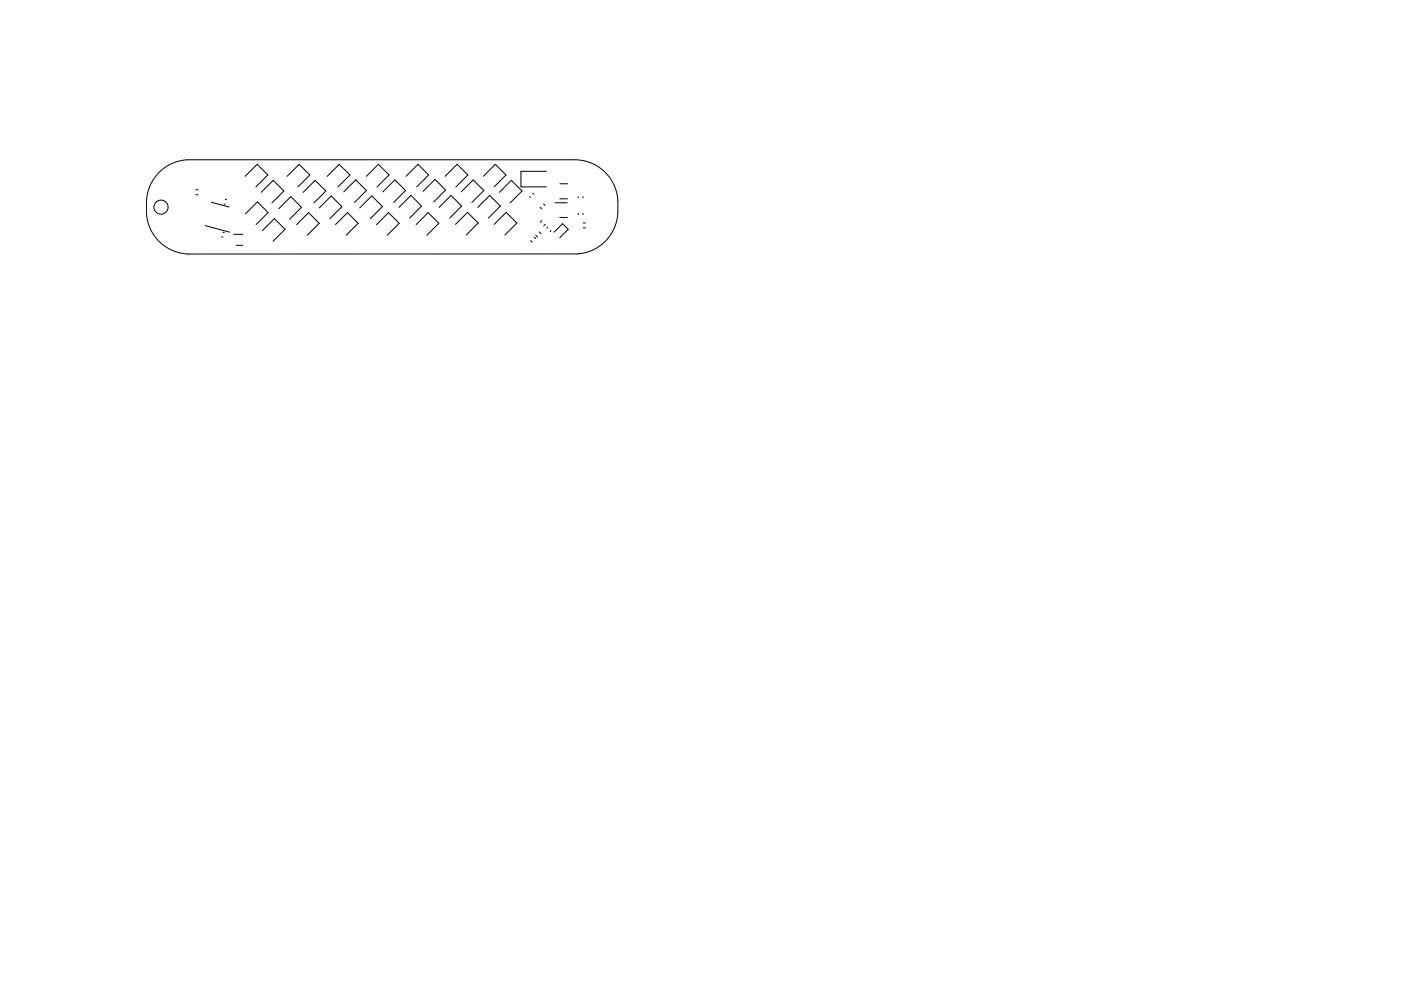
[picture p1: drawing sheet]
<svg xmlns="http://www.w3.org/2000/svg" width="297mm" height="210mm" viewBox="0 0 297 210" stroke-linecap="round" stroke-linejoin="round" font-family="sans-serif">
<g fill="none" stroke="#000" stroke-width=".21">
<path d="M33.9 36.4a9.2 9.2 0 0 1 5.8-2.5h82.4a9.2 9.2 0 0 1 8.9 8.6 10.5 10.5 0 0 1-1.8 7.7 9.2 9.2 0 0 1-6.8 3.7h-82.4a9.2 9.2 0 0 1-8.9-8.6v-2.5a9.2 9.2 0 0 1 2.8-6.4zM52 37.4l2.5-2.5 2.3 2.2-2.6 2.6M60.9 37.4l2.5-2.5 2.3 2.2-2.6 2.6M69.4 37.4l2.5-2.5 2.3 2.2-2.6 2.6M77.7 37.4l2.5-2.5 2.3 2.2-2.6 2.6M86.1 37.4l2.5-2.5 2.3 2.2-2.6 2.6M94.4 37.4l2.5-2.5 2.3 2.2-2.6 2.6M102.5 37.4l2.5-2.5 2.3 2.2-2.6 2.6M115.8 36.3h-5.3v3.3h5.3M118.7 39h1.6M41.5 41.3h.5M41.5 40.3h.5"/>
<path d="M43.5 47.9l5.2 1.4M44.8 42.9l3.8 1M47 50.3h.3M47.3 49.3h.2M47.5 43.3h.3M47.8 42.3l.2 .1M49.6 49.7h1.9M50.1 52h1.4M52 45.4l2.6-2.6 2.2 2.3-2.5 2.5M55.4 40.8l2.5-2.5 2.3 2.2-2.6 2.6M55.6 48.9l2.6-2.5 2.2 2.2-2.5 2.6M59.1 44.3l2.6-2.6 2.2 2.3-2.5 2.5"/>
<path d="M62.9 47.7l2.5-2.6 2.3 2.3-2.6 2.5M64.3 40.8l2.5-2.5 2.3 2.2-2.6 2.6M67.7 44.1l2.5-2.5 2.3 2.2-2.6 2.6M71.1 47.7l2.6-2.6 2.2 2.3-2.5 2.5M72.9 40.7l2.5-2.5 2.3 2.2-2.6 2.6M76.3 44.1l2.5-2.5 2.3 2.2-2.6 2.6M79.8 47.7l2.6-2.6 2.2 2.3-2.5 2.5M81.2 40.7l2.5-2.5 2.3 2.2-2.6 2.6M84.6 44l2.5-2.5 2.3 2.2-2.6 2.6M88.2 47.7l2.6-2.6 2.2 2.3-2.5 2.5M89.7 40.6l2.5-2.5 2.3 2.2-2.6 2.6M93.1 44l2.5-2.5 2.3 2.2-2.6 2.6"/>
<path d="M96.6 47.6l2.5-2.5 2.3 2.2-2.6 2.6M97.8 40.7l2.5-2.5 2.3 2.2-2.6 2.6M101.3 44l2.5-2.5 2.3 2.2-2.6 2.6M104.8 47.6l2.5-2.5 2.3 2.2-2.6 2.6M105.9 40.8l2.5-2.5 2.3 2.2-2.6 2.6M112.2 41.7l.2 .2M112.5 51.1l.3 .3M113 41l.2 .2M113.3 50.3l.3 .3M113.6 50l.3 .3M114.4 49.2l.3 .3M114.5 44l.3 .3"/>
<path d="M114.9 46.8l-.4 .4M115.2 43.2l.4 .4M115.6 47.6l-.3 .3M116.1 48.2l-.2 .2M116.8 48.9l-.2 .2M117.5 49.3l1.8-1.8 1.2 1.2-1.8 1.8M117.7 43h2.6M118.7 46.1h1.6M118.7 42.2h1.6M122.6 41.7v.3M122.6 45.3v.2M123.6 41.7v.3"/>
<path d="M123.6 45.3v.2M123.6 48.3h.5M123.6 47.3h.5"/>
<circle cx="34.1" cy="43.9" r="1.5"/>
</g>
<g fill="#fff" stroke="#fff" stroke-width=".21">
<circle cx="40.2" cy="43.9" r="1"/>
<circle cx="34.1" cy="43.9" r=".5"/>
<circle cx="126.9" cy="43.9" r="1"/>
</g>
</svg>
